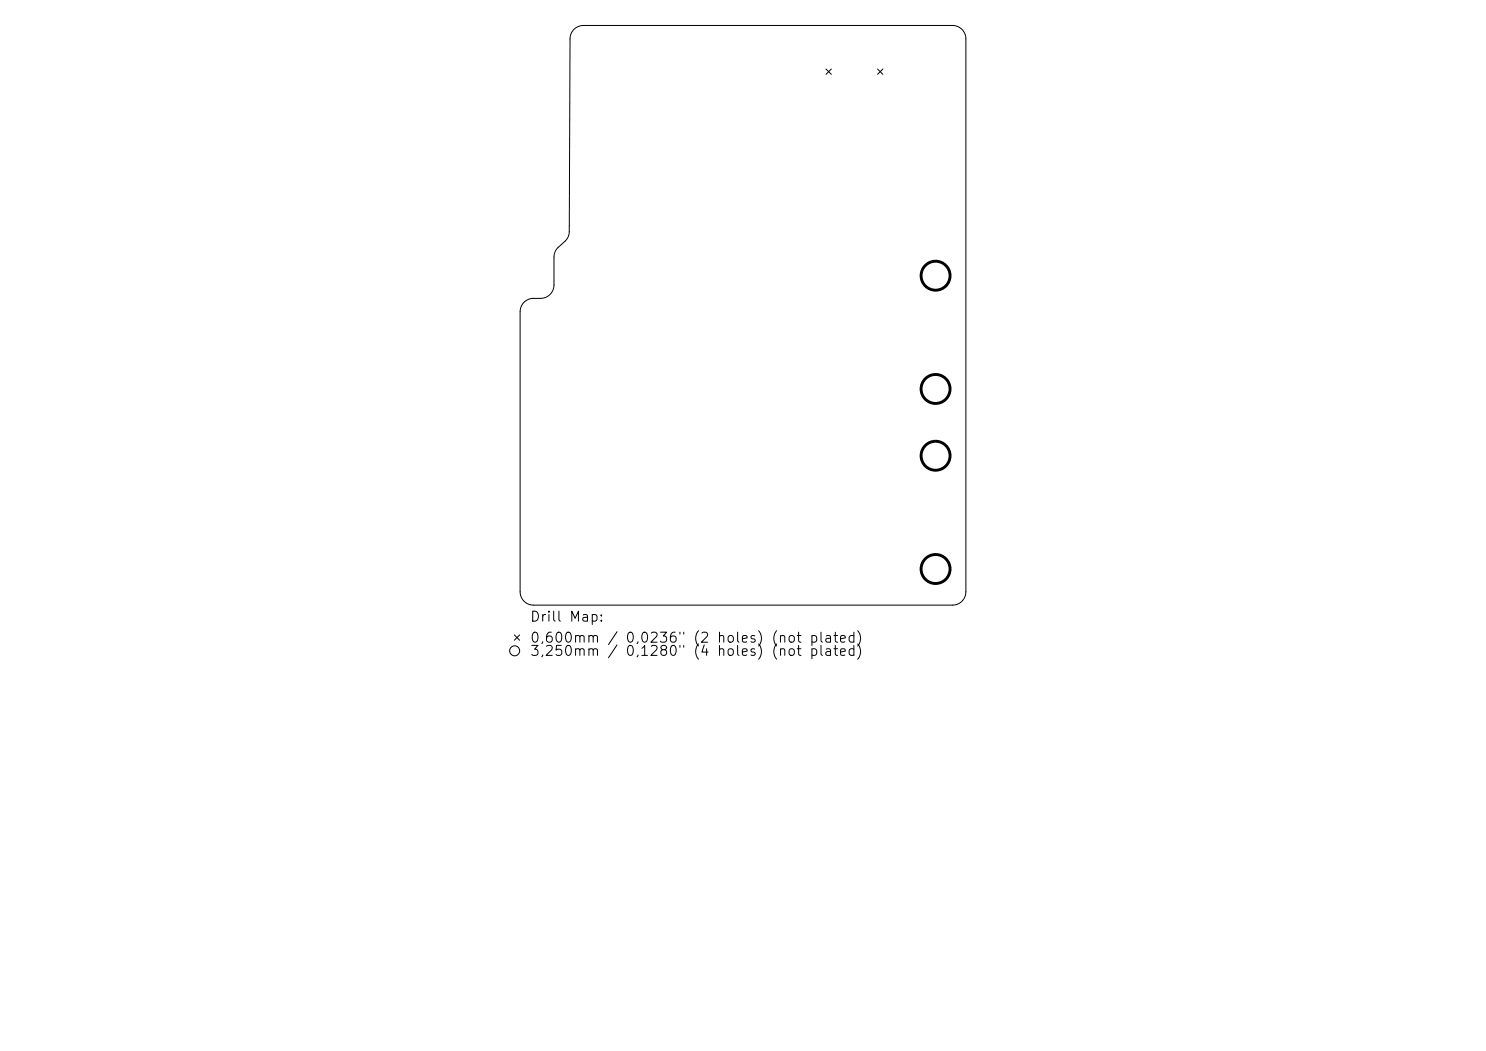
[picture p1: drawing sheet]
<svg xmlns="http://www.w3.org/2000/svg" width="297mm" height="210mm" viewBox="0 0 297 210" stroke-linecap="round" stroke-linejoin="round" font-family="sans-serif">
<defs><g id="words">
<g font-size="2">
<text x="105.8" y="124.7">Drill Map:</text>
<text x="105.8" y="128.9">0,600mm / 0,0236&quot; (2 holes) (not plated)</text>
<text x="105.8" y="131.6">3,250mm / 0,1280&quot; (4 holes) (not plated)</text>
</g>
</g></defs>
<g fill="none" stroke="#000" stroke-width=".2">
<path d="M114.7 5.9a2.67 2.67 0 0 1 1.9-.8h73.8a2.67 2.67 0 0 1 2.6 2.7v110.4a2.67 2.67 0 0 1-2.6 2.7h-83.8a2.67 2.67 0 0 1-2.6-2.7v-55.9a2.67 2.67 0 0 1 2.6-2.7h1.5a2.67 2.67 0 0 0 2.6-2.7v-5.5a2.67 2.67 0 0 1 .8-1.9l1.5-1.4a2.67 2.67 0 0 0 .8-1.8l.1-38.5a2.67 2.67 0 0 1 .8-1.9zM165.1 13.8l1.1 1.1M166.2 13.8l-1.1 1.1M175.4 13.8l1.1 1.1M176.5 13.8l-1.1 1.1M102.8 126.9l1.1 1M103.9 126.9l-1.1 1"/>
<circle cx="102.9" cy="130" r="1"/>
</g>
<g fill="none" stroke="#000" stroke-width=".58">
<circle cx="187" cy="55.1" r="2.9"/>
<circle cx="187" cy="77.7" r="2.9"/>
<circle cx="187" cy="91.1" r="2.9"/>
<circle cx="187" cy="113.7" r="2.9"/>
</g>
<use href="#words"/>
</svg>
